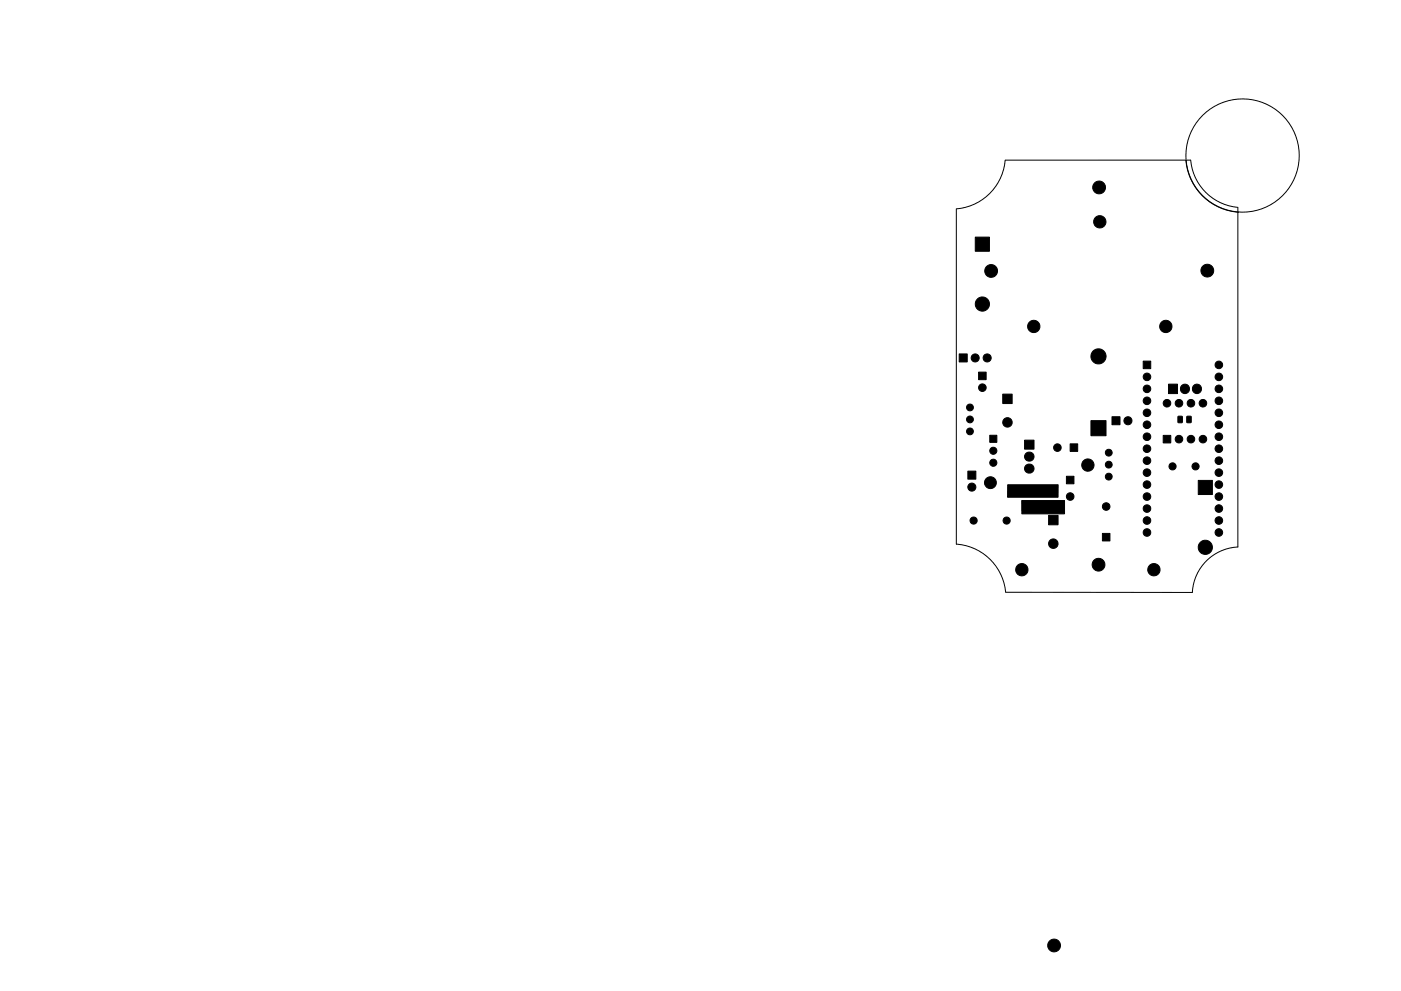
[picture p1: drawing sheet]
<svg xmlns="http://www.w3.org/2000/svg" width="297mm" height="210mm" viewBox="0 0 297 210" stroke-linecap="round" stroke-linejoin="round" font-family="sans-serif">
<path d="M251.4 34a12.1 12.1 0 0 0 11.2 11M251.5 33.7a12 12 0 0 1 16.9-11.6 12 12 0 0 1 2.4 20.4 12 12 0 0 1-19.2-7.5l-.1-1M202.8 44.3v71.1M202.8 44.3a11.3 11.3 0 0 0 10.3-10.3h39.4a11 11 0 0 0 10 10v72a10.2 10.2 0 0 0-9.7 9.7l-39.6-.1a11.3 11.3 0 0 0-10.4-10.2" fill="none" stroke="#000" stroke-width=".21"/>
<g fill="#000" stroke="#000" stroke-width=".21">
<path d="M206.8 50.3h3v3h-3zM203.4 75.1h1.7v1.7h-1.7zM242.4 76.6h1.6v1.6h-1.6zM207.5 79h1.6v1.6h-1.6zM209.8 92.3h1.6v1.5h-1.6zM212.6 83.6h2v2h-2zM217.2 93.4h2v1.9h-2zM226.9 94.2h1.6v1.6h-1.6zM231.3 89.2h3.2v3.2h-3.2zM235.8 88.4h1.7v1.7h-1.7zM246.6 92.4h1.6v1.6h-1.6zM247.7 81.5h1.9v2h-1.9z"/>
<path d="M249.8 88.4h.9l-.1 1.3-.8-.1zM251.7 88.4h.8v1.3l-.9-.1zM205.2 100h1.7v1.7h-1.7zM222.3 109.3h2v2h-2zM213.7 102.8h10.7l-.1 2.7h-10.7zM216.6 106.2h9.1v2.8h-9zM226.1 101h1.6v1.6h-1.6zM233.7 113.2h1.6v1.6h-1.6zM254.1 101.9h3v3h-3z"/>
<circle cx="233" cy="39.8" r="1.36"/>
<circle cx="210.1" cy="57.5" r="1.36"/>
<circle cx="233.2" cy="47.1" r="1.31"/>
<circle cx="256" cy="57.4" r="1.36"/>
<circle cx="206.8" cy="75.9" r=".85"/>
<circle cx="208.3" cy="64.5" r="1.51"/>
<circle cx="209.3" cy="75.9" r=".85"/>
<circle cx="219.2" cy="69.3" r="1.31"/>
<circle cx="232.9" cy="75.6" r="1.6"/>
<circle cx="243.2" cy="80" r=".8"/>
<circle cx="247.2" cy="69.3" r="1.31"/>
<circle cx="258.4" cy="77.4" r=".8"/>
<circle cx="258.4" cy="80" r=".8"/>
<circle cx="205.6" cy="89" r=".72"/>
<circle cx="205.6" cy="91.5" r=".72"/>
<circle cx="205.6" cy="86.4" r=".72"/>
<circle cx="208.3" cy="82.3" r=".8"/>
<circle cx="210.6" cy="98.2" r=".75"/>
<circle cx="210.6" cy="95.6" r=".75"/>
<circle cx="213.6" cy="89.6" r="1"/>
<circle cx="218.2" cy="99.4" r=".99"/>
<circle cx="218.2" cy="96.9" r=".99"/>
<circle cx="224.2" cy="95" r=".8"/>
<circle cx="230.6" cy="98.7" r="1.31"/>
<circle cx="235.1" cy="98.6" r=".72"/>
<circle cx="235.1" cy="96" r=".72"/>
<circle cx="239.2" cy="89.3" r=".85"/>
<circle cx="243.2" cy="92.7" r=".8"/>
<circle cx="243.2" cy="85" r=".8"/>
<circle cx="243.2" cy="87.6" r=".8"/>
<circle cx="243.2" cy="97.7" r=".8"/>
<circle cx="243.2" cy="95.2" r=".8"/>
<circle cx="243.2" cy="82.5" r=".8"/>
<circle cx="243.2" cy="90.1" r=".8"/>
<circle cx="247.4" cy="85.6" r=".8"/>
<circle cx="248.6" cy="99" r=".75"/>
<circle cx="250" cy="93.2" r=".8"/>
<circle cx="250" cy="85.6" r=".8"/>
<circle cx="251.2" cy="82.5" r=".99"/>
<circle cx="252.5" cy="93.2" r=".8"/>
<circle cx="252.5" cy="85.6" r=".8"/>
<circle cx="253.5" cy="99" r=".75"/>
<circle cx="253.8" cy="82.5" r=".99"/>
<circle cx="255" cy="93.2" r=".8"/>
<circle cx="255" cy="85.6" r=".8"/>
<circle cx="258.4" cy="92.7" r=".8"/>
<circle cx="258.4" cy="85" r=".8"/>
<circle cx="258.4" cy="87.6" r=".8"/>
<circle cx="258.4" cy="97.7" r=".8"/>
<circle cx="258.4" cy="90.1" r=".8"/>
<circle cx="258.4" cy="95.2" r=".8"/>
<circle cx="258.4" cy="82.5" r=".8"/>
<circle cx="206.1" cy="103.3" r=".85"/>
<circle cx="206.4" cy="110.5" r=".75"/>
<circle cx="210" cy="102.4" r="1.26"/>
<circle cx="213.4" cy="110.5" r=".75"/>
<circle cx="223.3" cy="115.4" r="1"/>
<circle cx="226.9" cy="105.3" r=".8"/>
<circle cx="232.9" cy="119.8" r="1.36"/>
<circle cx="234.5" cy="107.5" r=".8"/>
<circle cx="235.1" cy="101.1" r=".72"/>
<circle cx="243.2" cy="110.4" r=".8"/>
<circle cx="243.2" cy="113" r=".8"/>
<circle cx="243.2" cy="107.9" r=".8"/>
<circle cx="243.2" cy="105.4" r=".8"/>
<circle cx="243.2" cy="102.8" r=".8"/>
<circle cx="243.2" cy="100.3" r=".8"/>
<circle cx="255.5" cy="116.1" r="1.51"/>
<circle cx="258.4" cy="110.4" r=".8"/>
<circle cx="258.4" cy="113" r=".8"/>
<circle cx="258.4" cy="107.9" r=".8"/>
<circle cx="258.4" cy="100.3" r=".8"/>
<circle cx="258.4" cy="105.4" r=".8"/>
<circle cx="258.4" cy="102.8" r=".8"/>
<circle cx="216.6" cy="120.9" r="1.31"/>
<circle cx="244.7" cy="120.9" r="1.31"/>
<circle cx="223.5" cy="200.6" r="1.36"/>
</g>
</svg>
